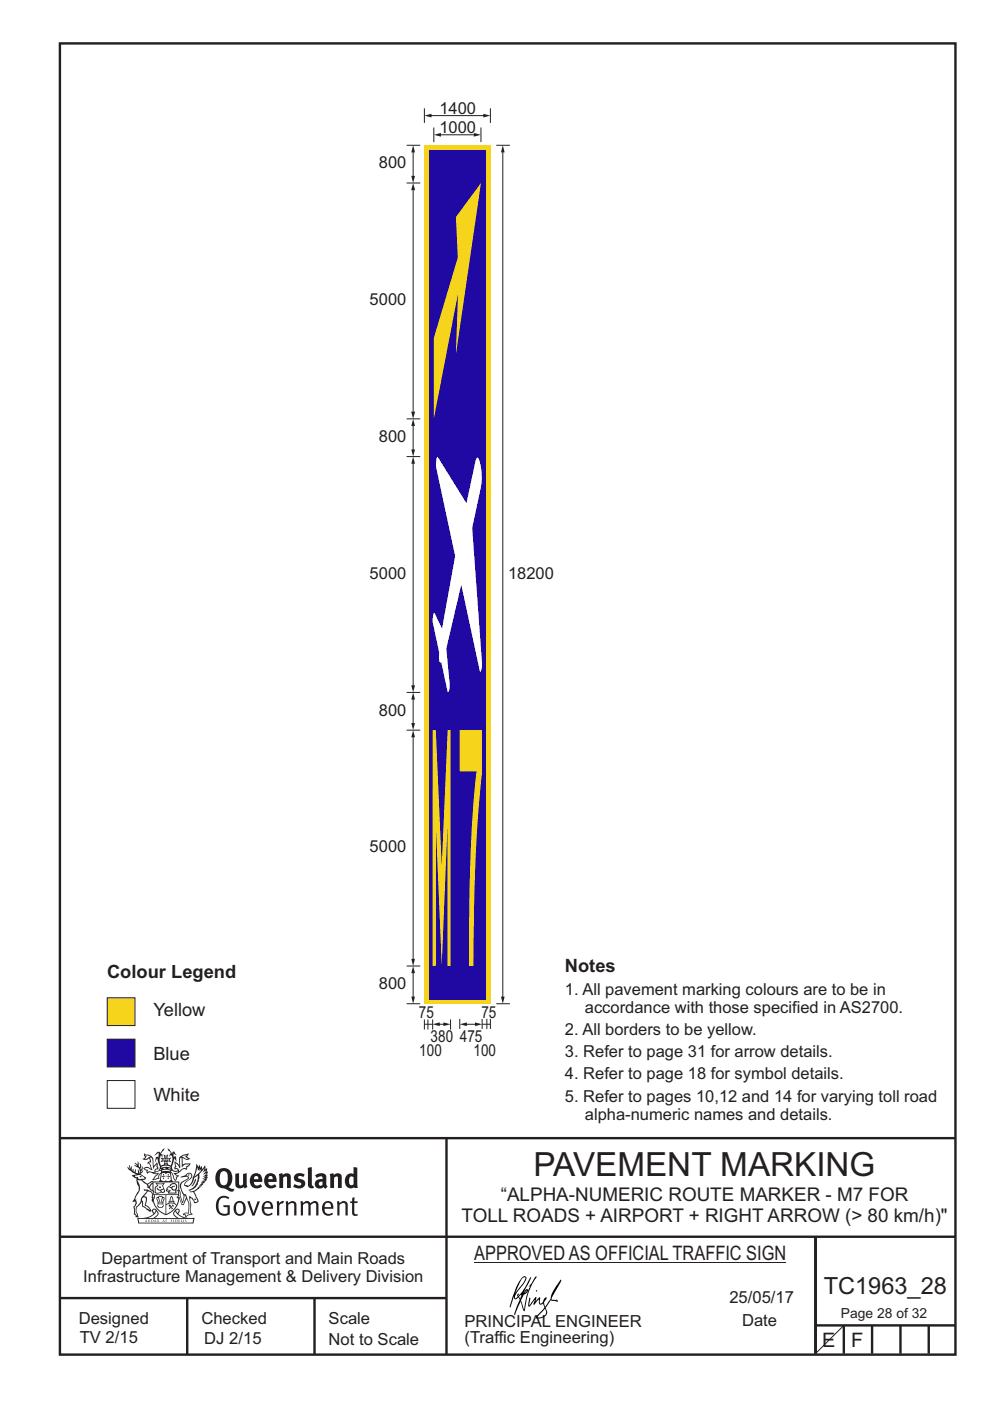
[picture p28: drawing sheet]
<svg xmlns="http://www.w3.org/2000/svg" width="210mm" height="297mm" viewBox="0 0 210 297" stroke-linecap="round" stroke-linejoin="round" font-family="sans-serif">
<defs><g id="words">
<text font-size="7.1" fill="#231f20" x="113.2" y="249.3">PAVEMENT MARKING</text>
<text font-size="5" fill="#231f20" x="174.7" y="274.3">TC1963_28</text>
<g font-size="4.2" fill="#231f20">
<text x="100.6" y="267.2">APPROVED AS OFFICIAL TRAFFIC SIGN</text>
<text x="174.4" y="285.6">E</text>
<text x="180.6" y="285.6">F</text>
</g>
<g font-size="4" fill="#231f20">
<text x="106.2" y="254.5">“ALPHA-NUMERIC ROUTE MARKER - M7 FOR</text>
<text x="97.9" y="259.2">TOLL ROADS + AIRPORT + RIGHT ARROW (&gt; 80 km/h)&quot;</text>
</g>
<g font-size="3.9" fill="#231f20">
<text x="22.7" y="207.4">Colour Legend</text>
<text x="119.8" y="206.1">Notes</text>
<text x="32.5" y="215.5">Yellow</text>
<text x="32.5" y="224.6">Blue</text>
<text x="32.5" y="233.4">White</text>
</g>
<g font-size="3.5" fill="#231f20">
<text x="93.2" y="28.2">1000</text>
<text x="93.2" y="24.1">1400</text>
<text x="80.4" y="35.7">800</text>
<text x="78.4" y="64.7">5000</text>
<text x="80.4" y="93.7">800</text>
<text x="78.4" y="122.7">5000</text>
<text x="107.8" y="122.7">18200</text>
<text x="80.4" y="151.7">800</text>
<text x="78.4" y="180.7">5000</text>
<text x="80.4" y="209.7">800</text>
<text x="88.9" y="215.8">75</text>
<text x="102.1" y="215.8">75</text>
<text x="119.8" y="210.9">1. All pavement marking colours are to be in</text>
<text x="124.1" y="214.8">accordance with those specified in AS2700.</text>
<text x="91.3" y="220.9">380</text>
<text x="97.6" y="220.9">475</text>
<text x="119.8" y="219.5">2. All borders to be yellow.</text>
<text x="88.9" y="223.9">100</text>
<text x="100.4" y="223.9">100</text>
<text x="119.8" y="224.2">3. Refer to page 31 for arrow details.</text>
<text x="119.8" y="228.9">4. Refer to page 18 for symbol details.</text>
<text x="119.8" y="233.6">5. Refer to pages 10,12 and 14 for varying toll road</text>
<text x="124.1" y="237.5">alpha-numeric names and details.</text>
<text x="21.5" y="267.9">Department of Transport and Main Roads</text>
<text x="17.7" y="271.8">Infrastructure Management &amp; Delivery Division</text>
<text x="16.7" y="280.7">Designed</text>
<text x="42.7" y="280.7">Checked</text>
<text x="69.7" y="280.7">Scale</text>
<text x="98.5" y="281.4">PRINCIPAL ENGINEER</text>
<text x="154.7" y="276.2">25/05/17</text>
<text x="157.4" y="281.2">Date</text>
<text x="16.9" y="284.8">TV 2/15</text>
<text x="43.3" y="284.9">DJ 2/15</text>
<text x="69.7" y="285.2">Not to Scale</text>
<text x="98.5" y="284.8">(Traffic Engineering)</text>
</g>
<text font-size="2.9" fill="#231f20" x="178.4" y="279.4">Page 28 of 32</text>
</g></defs>
<g fill="none" stroke="#231f20" stroke-width=".51">
<path d="M12.7 9.2h190v278h-190zM12.7 241.3h189.9M94.7 241.4v45.8M12.7 275.2h82M12.7 262.2h190.1M39.7 275.2v12M66.7 275.2v12M173 262.2v24.8M173 281h29.7M179 281v6M185 281v6M191 281v6"/>
<path d="M197 281v6"/>
</g>
<path d="M100.6 267.7h66.2M179 281l-6 6" fill="none" stroke="#231f20" stroke-width=".21"/>
<g fill="#231f20">
<path d="M47 248.5a2.55 2.55 0 0 0 0 2.7l.3 .1a.81 .81 0 0 0 1-.9v-.6a1.04 1.04 0 0 0-1.1-1.5zM46.3 248.1a1.82 1.82 0 0 1 2.1-.2 1.82 1.82 0 0 1 .9 1.9 2.29 2.29 0 0 1-.8 1.9l.7 .3h.5l-.2 .6a2.87 2.87 0 0 1-2-.7 2.12 2.12 0 0 1-1.7-3.1z" fill-rule="evenodd"/>
<path d="M49.9 248.9l.8-.2v2a.46 .46 0 0 0 .2 .6 .46 .46 0 0 0 .7-.2v-2.2l.7-.2v2.4l.2 .5-.6 .4-.2-.3a1.02 1.02 0 0 1-1.2 .2 1.02 1.02 0 0 1-.6-1.1z" fill-rule="evenodd"/>
<path d="M54 249.5l-.1 .5h.9a.49 .49 0 0 0-.2-.6 .49 .49 0 0 0-.6 .1zM53.4 249.2a1.34 1.34 0 0 1 1.6-.3 1.34 1.34 0 0 1 .6 1.5v.2h-1.7a.77 .77 0 0 0 .5 .8 .77 .77 0 0 0 .9-.3l.3 .4a1.59 1.59 0 0 1-2.1 .2 1.59 1.59 0 0 1-.4-2z" fill-rule="evenodd"/>
<path d="M57 249.5l-.1 .5h.9a.49 .49 0 0 0-.2-.6 .49 .49 0 0 0-.6 .1zM56.4 249.2a1.34 1.34 0 0 1 1.6-.3 1.34 1.34 0 0 1 .7 1.5v.2h-1.8a.77 .77 0 0 0 .5 .8 .77 .77 0 0 0 .9-.3l.3 .4a1.59 1.59 0 0 1-2 .2 1.59 1.59 0 0 1-.5-2z" fill-rule="evenodd"/>
<path d="M59.1 248.9l.8-.2 .1 .4a.95 .95 0 0 1 1-.3 .95 .95 0 0 1 .7 .8v2.3h-.8v-2.3a.46 .46 0 0 0-.8 .1v2.2h-.9z" fill-rule="evenodd"/>
<path d="M62.5 249.1a1.75 1.75 0 0 1 2.1-.1l-.2 .5-.6-.2a.43 .43 0 0 0-.6 .3l.4 .3a1.04 1.04 0 0 1 1.2 1.2 1.04 1.04 0 0 1-1.4 .9l-1.2-.4 .3-.6 1 .4 .4-.4a.88 .88 0 0 0-1-.5l-.4-.2-.1-.4z" fill-rule="evenodd"/>
<path d="M65.3 247.6l.8-.2 .1 3.8 .2 .2 .2 .5a.88 .88 0 0 1-1-.1 .88 .88 0 0 1-.3-1z" fill-rule="evenodd"/>
<path d="M67.8 250.6a.43 .43 0 0 0-.1 .7 .43 .43 0 0 0 .7-.1v-.7zM66.8 249.2a1.7 1.7 0 0 1 2.4 .1v1.8l.3 .4-.4 .5-.5-.3a1.03 1.03 0 0 1-1.7-.2 1.03 1.03 0 0 1 .8-1.5h.7v-.4a.8 .8 0 0 0-1.2 .1z" fill-rule="evenodd"/>
<path d="M69.9 248.9l.8-.2 .1 .4a.95 .95 0 0 1 1-.3 .95 .95 0 0 1 .7 .8v2.3h-.8v-2.3a.46 .46 0 0 0-.8 .1v2.2h-.8z" fill-rule="evenodd"/>
<path d="M74.3 249.5a1.48 1.48 0 0 0 0 1.7l.4 .1 .3-.2v-1.5l-.3-.2zM75 247.4l.8 .2 .1 4.3h-.7l-.1-.2a1.26 1.26 0 0 1-1.4 0 1.26 1.26 0 0 1-.6-1.3 1.29 1.29 0 0 1 .5-1.3 1.29 1.29 0 0 1 1.4-.2z" fill-rule="evenodd"/>
<path d="M46.4 253.9a1.72 1.72 0 0 1 2.2 0l-.2 .3a1.24 1.24 0 0 0-1.4-.1 1.24 1.24 0 0 0-.7 1.3 1.49 1.49 0 0 0 1.3 2l.7-.2v-1.3h-.9l-.1-.4h1.4v2a1.93 1.93 0 0 1-2.2-.1 1.93 1.93 0 0 1-.7-2.2l.2-.7z" fill-rule="evenodd"/>
<path d="M50.3 255.2a1.65 1.65 0 0 0 .3 2.2 .99 .99 0 0 0 1-1.5 .78 .78 0 0 0-.4-.8 .78 .78 0 0 0-.9 .1zM50 254.9a1.33 1.33 0 0 1 1.6-.1 1.33 1.33 0 0 1 .5 1.5 1.31 1.31 0 0 1-1.3 1.5 1.31 1.31 0 0 1-1.3-1.6l.1-.5z" fill-rule="evenodd"/>
<path d="M52.5 254.7l.4-.1 .9 2.6 .8-2.5h.5l-1.1 3h-.5z" fill-rule="evenodd"/>
<path d="M56.2 255.2l-.2 .7h1.4a.7 .7 0 0 0-.3-.8 .7 .7 0 0 0-.9 .1zM55.9 255a1.22 1.22 0 0 1 1.5-.2 1.22 1.22 0 0 1 .5 1.5h-1.9a.93 .93 0 0 0 .5 1 .93 .93 0 0 0 1.2-.2l.1 .3a1.43 1.43 0 0 1-1.7 .1 1.43 1.43 0 0 1-.6-1.7z" fill-rule="evenodd"/>
<path d="M58.7 254.8l.4-.2 .1 .5 .4-.3 .6-.2-.2 .6a.66 .66 0 0 0-.8 .6v1.9h-.4z" fill-rule="evenodd"/>
<path d="M60.6 254.8l.4-.2 .1 .5a.94 .94 0 0 1 1-.4 .94 .94 0 0 1 .8 .7v2.3h-.5l-.1-2.5a.81 .81 0 0 0-1.2 .3v2.2h-.4z" fill-rule="evenodd"/>
<path d="M63.7 254.7l.5-.1 .1 .5 .4-.3a.78 .78 0 0 1 1.1 .3 .9 .9 0 0 1 1-.5 .9 .9 0 0 1 .7 .8v2.3h-.4l-.1-2.5a.67 .67 0 0 0-1.1 .3v2.2h-.5v-2.4l-.4-.2-.7 .4v2.2h-.5z" fill-rule="evenodd"/>
<path d="M69 255.2l-.2 .7h1.4a.7 .7 0 0 0-.3-.8 .7 .7 0 0 0-.9 .1zM68.7 255a1.22 1.22 0 0 1 1.5-.2 1.22 1.22 0 0 1 .5 1.5h-1.9a.93 .93 0 0 0 .5 1 .93 .93 0 0 0 1.2-.2l.1 .3a1.44 1.44 0 0 1-1.7 .1 1.44 1.44 0 0 1-.6-1.7z" fill-rule="evenodd"/>
<path d="M71.4 254.8l.5-.2 .1 .5a.94 .94 0 0 1 1-.4 .94 .94 0 0 1 .7 .7v2.3h-.4l-.1-2.5a.81 .81 0 0 0-1.2 .3v2.2h-.5z" fill-rule="evenodd"/>
<path d="M74.7 254l.5-.2v.9h.7l-.1 .4h-.7l.1 2.2 .1 .1h.5l.1 .3a.75 .75 0 0 1-1.2-.6v-2h-.4v-.4h.4z" fill-rule="evenodd"/>
<path d="M30.8 244.9l1.1 .3-.9 .5h-.4l.5-.5zM31.8 245.5l.2-.1a2.44 2.44 0 0 1 .4 2l.1 .4 .7-1-.1 .6 .3 .3a.57 .57 0 0 0-.6 .8l-1-.2-.5 .2 .1-.5-.7-.2 .6-.2 1 .5 .1-.1-.6-1.3-.2-.1 .5-.1zM30.7 244.5l-.2 .4 .3 .4-.6 .4a1.04 1.04 0 0 0 1.4-.1l.2 .7h-.4l-.2 .4a.94 .94 0 0 1 .9 1.1l-.2-.1a1.16 1.16 0 0 0-1.5-.1l.3 .4 .4 .2 .1 .5 .2 .2v-.2a.94 .94 0 0 1 1.1 .2h.9l-1.2 1.2a1.13 1.13 0 0 0 1.2-.2l.4-.1-.1-.4 .5-.7a.83 .83 0 0 0-.6 1.1l-.3-.1-.7 .3 1.1-1.4-.5 .2-.5-.1 1.3-.5-.2-.2-.8 .4v-.3l.2-.2 .3 .1 .1-.3-.2-.4v-.6l-.2-.3-.6 .9v-.7a1.42 1.42 0 0 0-1.7-1.8z" fill-rule="evenodd"/>
<path d="M38.5 245.3l.5-.3 .7-.1-.6 .3 .8 .5h-.3zM38.3 245.5h.2l.1 2a1.69 1.69 0 0 1 1.5-.7l-.7 .5 .1 .5a1.1 1.1 0 0 0-1.5 .6l-.1-.5-.2-.2h-.5l.2-.4-.2-.7a1.42 1.42 0 0 1 .8 1.1l.2-.1zM37.1 246.2l.1 1-.2 .3v.5l.6-.1 .1 .2a.96 .96 0 0 1-1.1-.1l-.1 .1a1.06 1.06 0 0 0 1.3 .2v.1a.72 .72 0 0 1-1 .2l.3 .5 .6 .3-.4 .1-.1 .7-.3-.4-.3-1.1-.4-.4 .4 .9a1.54 1.54 0 0 0 .6 1.2l.2-.3a.58 .58 0 0 1 .5-.7l.1-.2h-.3l-.4-.3 .9-.5a.93 .93 0 0 1 1.1-.5l.1 .2 .2-.1 .1-.5a.99 .99 0 0 0 .7-.9l-1.3 .1-.4 .3v-1.5l.9 .4 .8-.3h-.3l-.5-.4 .4-.7-.7 .2a1.46 1.46 0 0 0-1.3 2.1v.4l-.2-.4z" fill-rule="evenodd"/>
<path d="M35.6 248.9l.2 .1-.1 .4h.3l-.3 .1v.5l-.1-.6h-.3l.3-.1z" fill-rule="evenodd"/>
<path d="M34.6 248.9l.2 .1-.1 .3 .4 .1h-.4v.6l-.1-.5-.3-.1h.3z" fill-rule="evenodd"/>
<path d="M34.3 248.8a.57 .57 0 0 1 .9 .2 .57 .57 0 0 1 .9-.2l.2 1.4-.2 .1a.57 .57 0 0 1-.9-.1 .69 .69 0 0 1-1.1 0zM34.2 248.1l-.3 2.1-.2 .4h2.9l-.1-.4-.3-2.1h-.2v.3l-.8-.1-.9 .1 .1-.3z" fill-rule="evenodd"/>
<path d="M34.2 252.4a.3 .3 0 0 0 .6 0 .3 .3 0 0 0-.6 0zM33.3 251l.3 .3-.3 .3a.79 .79 0 0 0 0 1.3l.8-.2-.1-.3a.55 .55 0 0 1-.7-.6h.1l.1 .3 .4 .1 .8-.2-.4-.7 .4-.3-.7 .1zM33 250.7l1.1 .2 .9-.2-.4 .7 .4 1.1a.56 .56 0 0 1-.8 .3l-.2 .1a.73 .73 0 0 1-.9 .1 .73 .73 0 0 1-.3-.9v-.4l.5-.4z" fill-rule="evenodd"/>
<path d="M35.6 251.9l.7-.5a.58 .58 0 0 1 1-.1 .58 .58 0 0 1-.5 .9l-.2-.3a.43 .43 0 0 1 .6-.3v-.1a.57 .57 0 0 0-.8 .2l-.2-.1-.3 .2 .4 .1a.55 .55 0 0 0 .9 .5v.5h-1.3l.3-.4-.1-.2-.6 .1 .2-.2-.2-.1zM35.4 251.8l-.1 .2a.39 .39 0 0 0 .2 .7l.3-.1-.2 .5h1.9l-.1-.8a.86 .86 0 0 0-.1-1.4 .86 .86 0 0 0-1.3 .4z" fill-rule="evenodd"/>
<path d="M36 254.8h.8v.2h-.8zM36.4 253.8l.2 .8h-.4zM36.4 253.5l-.3 .5-.1 .6h-.2v.4l-.7 .4 .1 .2a1.48 1.48 0 0 1 2.2 .1l.2-.1-.6-.5v-.5h-.2l-.1-.6z" fill-rule="evenodd"/>
<path d="M35.8 255.4l.3 .1 .2 .3 .3-.2-.2-.2a.38 .38 0 0 1 .4 .5l-.1-.2-.3 .3 .3 .2-.3 .2-.1-.3-.4 .3-.1-.2 .4-.3-.2-.1-.1 .1z" fill-rule="evenodd"/>
<path d="M34.5 254h.2v.2l-.3 .6h-.1zM33.6 255.3h.9v.2a.55 .55 0 0 1-.8 .4v-.2h-.2zM33.4 254h.2l.2 .8h-.2zM33.6 255h.8l.1 .1-.8 .1zM33.8 253.7h.5l-.2 1.1h-.2zM33.3 253.8l-.1 .3 .3 1.2a.48 .48 0 0 0-.1 .5 .48 .48 0 0 0 .4 .3l.6-.1a.49 .49 0 0 0 .2-.7l.3-1.2-.1-.3a1.42 1.42 0 0 0-1.5 0z" fill-rule="evenodd"/>
<path d="M33.6 251.6h.5l.1 .3h-.4z" fill-rule="evenodd"/>
<path d="M41.3 250.1l.3-.2-.2 .9-.6 .7h-.2l.5-.7z" fill-rule="evenodd"/>
<path d="M39.7 249l.3-.2 .5 .2a.88 .88 0 0 1-.6 1.1 1.22 1.22 0 0 0-.8 1.3l.5 .2a.72 .72 0 0 0 .9-.4l.5-.8 .2-.6 .8-.6v.3a2.85 2.85 0 0 1-2 2.8l.1 .1a2.13 2.13 0 0 0 1.9-1.5l-.1-.2a2.01 2.01 0 0 0 .3-1.8l1.2-1.3-.4 1 .7-.5-.7 1 .8-.4-.8 .8 .7-.1-.9 .5 .8-.1-.8 .4h.7l-.8 .3 .3 .2h-.4l.2 .4-.4-.1 .2 .3h-.4l.1 .3h-.1a2.16 2.16 0 0 1-2 1l.1 .2h.4a.76 .76 0 0 1 .7 .7l.5 1.2-.6 .2a1.45 1.45 0 0 0-1.2-1.3l.3 1.8-.1 1.9 .4 .2a1.07 1.07 0 0 0-1.2 .4v-.3l-.5-.2a.87 .87 0 0 1 1-.1l.1-.7a4.4 4.4 0 0 0-.6-3.1l-.1-.3h-.2a2.16 2.16 0 0 1-.7-2.2l.3-.3 1.2-.8a.55 .55 0 0 0-.4-.7zM37.8 252.4a.76 .76 0 0 1 .3 1.1l.6 1.6 .4-1.7 .2 .1a.61 .61 0 0 1-.1 .9l-.3 .9h-.2l-.7-1.6-.3 .1a1.18 1.18 0 0 0 .1-1.4zM41.8 247.5l.2 .8 .3-.6v.6l.3-.5a1.9 1.9 0 0 1-1.1 1.4l-.3 .3zM38.2 249.6l1.4-.1 .2 .1v.3l-.5 .3a1.26 1.26 0 0 0-1 1.9l.2 .7a1.84 1.84 0 0 1 .2 2l-.4-1.3a.96 .96 0 0 0-.4-1.3l-.4 .3a.78 .78 0 0 1-.1 1.3l.2 .2h.4l.4 1.1a.38 .38 0 0 0 .2 .4 .38 .38 0 0 0 .4-.1l.6-1.2a2.94 2.94 0 0 1 .3 2.5v.5l-.8-.1-.3 .4v.2l.4-.1 .1 .4 .2 .1a1.02 1.02 0 0 1 1.3-.5l-.1-.4-.3-.1 .2-1.7-.3-1.4 .1 .1a1.14 1.14 0 0 1 .7 .9 .63 .63 0 0 0 .9-.2 .63 .63 0 0 0-.2-.8l-.6-1.3 .9-.6 .2-.3 .2-.1v-.2h.3l-.1-.3h.4l-.1-.3 .5-.1-.2-.2 .5-.4 .1-.2-.3 .1 .5-.6-.3 .1 .3-.6-.4 .1 .4-.5v-.3l-.3 .2 .1-.6v-.3l-.4 .3-.1-.8-.5 .8-.2-.7-.2 .5-.3-.8-.1 .6-.5-.8-.1 1.4-.7 1.9a1.81 1.81 0 0 1-.9 1.4l-.6-.2a1.75 1.75 0 0 1 1.1-1.2 .75 .75 0 0 0 .1-1.3 .75 .75 0 0 0-1.2 .5z" fill-rule="evenodd"/>
<path d="M41.2 254.2l.3-.1 .1 .3h-.4z" fill-rule="evenodd"/>
<path d="M29.4 258.4h11.6l-.2 .8h-11.3zM31.3 258.2l.5-.1a2.48 2.48 0 0 0 1.4-1.3l.2 .6-.5 .5-.4 .3zM32.5 256.6l.3-.2 .2 .2-.3 .6zM37.2 256.8a2.65 2.65 0 0 0 1.8 1.4h-1.1l-.5-.3-.5-.5zM37.4 256.6l.2-.2 .3 .2-.3 .6zM29.2 258.2l.1 1.2h11.7l.3-1.1-.2-.1a4.1 4.1 0 0 1-3.3-.9l.3-.4-.1-.5a1.06 1.06 0 0 0-1.3 .9l.2 .4 .6 .5h-4.7l.3-.1a.84 .84 0 0 0 .6-.7 .84 .84 0 0 0-.5-.9l-.3-.2-.5 .1-.1 .5 .3 .4a4.2 4.2 0 0 1-3.4 .9z" fill-rule="evenodd"/>
<path d="M31 258.7l.1 .2h-.2zM31 258.6l-.3 .5 .4-.1 .2 .1z" fill-rule="evenodd"/>
<path d="M31.3 258.6h.2v.4a.25 .25 0 0 0 .3-.1 .25 .25 0 0 0-.1-.3h.1a.29 .29 0 0 1 0 .4 .29 .29 0 0 1-.4 0 .29 .29 0 0 1 0-.4z" fill-rule="evenodd"/>
<path d="M32.2 258.6a.22 .22 0 0 1 .3 .2 .22 .22 0 0 1-.3 .2zM32 258.6v.5a.33 .33 0 0 0 .5-.1 .33 .33 0 0 0 0-.4 .33 .33 0 0 0-.5 0z" fill-rule="evenodd"/>
<path d="M32.9 258.7l.1 .2h-.2zM32.9 258.6l-.2 .5 .3-.1 .2 .1z" fill-rule="evenodd"/>
<path d="M33.3 258.6h.2v.2l.3-.2-.2 .2 .2 .3-.3-.2-.1 .2h-.1l.2-.3z" fill-rule="evenodd"/>
<path d="M34.7 258.7l.1 .2h-.2zM34.7 258.6l-.3 .5 .4-.1 .2 .1z" fill-rule="evenodd"/>
<path d="M35 258.6h.4h-.1v.5h-.2l.1-.5z" fill-rule="evenodd"/>
<path d="M36.2 258.6h.3h-.2v.2h.2h-.2l.1 .3h-.2z" fill-rule="evenodd"/>
<path d="M36.7 258.6h.2v.5h-.2z" fill-rule="evenodd"/>
<path d="M37.3 258.6a.22 .22 0 0 1 .3 .2 .22 .22 0 0 1-.3 .2zM37.1 258.6v.5a.33 .33 0 0 0 .5-.1 .33 .33 0 0 0 0-.4 .33 .33 0 0 0-.5 0z" fill-rule="evenodd"/>
<path d="M37.8 258.6h.3h-.1v.2h.1h-.1v.2l.1 .1h-.3z" fill-rule="evenodd"/>
<path d="M38.3 258.6h.3l-.1 .4 .2 .1h-.4z" fill-rule="evenodd"/>
<path d="M38.9 258.6h.2v.5h-.2z" fill-rule="evenodd"/>
<path d="M39.3 258.6h.2l-.2 .1 .2 .2-.1 .2h-.1v-.2l.2 .1z" fill-rule="evenodd"/>
<path d="M34.2 247.4a1.51 1.51 0 0 1 2 .2 2.67 2.67 0 0 0-2.1 0zM35.7 247.6l.4 .2 .1 .2-.4-.1zM34.6 247.7l.4-.1 .2 .2h-.4zM34 247.9l.3 .1-.3 .1zM34.9 246.9l.3-.2 .2 .2zM34.9 245.7h.2v.4h-.2zM35 245.1l.2 .2 .2-.2-.1 .4h-.2zM35.1 246.3h.2l.1 .4-.2-.2-.2 .2zM35.3 245.7h.2v.4h-.2zM34.4 245.7l.3 .1v.2l-.3 .1 .2-.2zM35.7 245.8l.3-.1-.2 .2 .2 .2-.4-.1zM32.7 244.9l1-.5-.1 1-.2-.1-.4 .1-.2 1.1 .5-1 .2 .9a1.84 1.84 0 0 1 .3 1.7l.4 .1a2.48 2.48 0 0 1 2.2 .1l.2-.3-.2-.7 .7-1.7 .4 .6-.2-1-.2-.1-.2 .3v-.9l.6 .4-.6-.7h-.3l-.1 .4-.5-.8-.5-.3 .2 .4 .5 .6-.4 .7 .4-.3a2.06 2.06 0 0 1 0 2.2l-.6-.2-.1-.6 .1-.1 .8 .2-.4-.5 .4-.5-.7 .2-.2-.2 .2-.7-.5 .4-.5-.4 .2 .7-.2 .2-.7-.2 .4 .5-.4 .5 .7-.2 .2 .1-.2 .6-.5 .2a2.02 2.02 0 0 1 0-2.2l.3 .5-.1-.6-.3-.1 .8-1.2-.5 .3-.4 .7-.2-.3a.8 .8 0 0 0-.8 .5z" fill-rule="evenodd"/>
<path d="M29.2 250.1l.3 .2a.61 .61 0 0 1 .8 .3l.3 .2a.8 .8 0 0 1 .6 1l.4 .1 .5 .6a1 1 0 0 1 .5 1l-.1 .7v-.5h-.1a.96 .96 0 0 0-.8-1.3l-.3-.2h-.6l-.1-.1-.2 .1 .2 .3h.5l-1.1 1.4-.2 .9-.4 .6a1.33 1.33 0 0 0-.5 1.8l.2 .5a1.26 1.26 0 0 1-.5-1.4l-.1-.4a1.56 1.56 0 0 0 .4-1.7l-.3 .2 .2-.5a3.2 3.2 0 0 0 .7-3zM30.4 253.9h.4a2.06 2.06 0 0 1-.1 1.6l.7 .5 .4 .5-.6-.2-.8-.6-.1-.9a.51 .51 0 0 1 .1-.9zM28.6 249.3a1.52 1.52 0 0 1 2.1 .6l-1.1 .1-.2-.1-.2-.4-.4 .1zM27.5 247v.8l-.3-.4-.2 .1a3.1 3.1 0 0 0 2 1.5l-1 .1 .5 .6 .5 .1v1.1a1.84 1.84 0 0 1-.2 2.5l-.4 .9-.4 .4 .3 .1 .4-.1 .1 .4-.2 .5-.3 .2 .1 1.8 .2-.1 .2 .6h.2l.4-.1-.1-.5a1.3 1.3 0 0 1-.1-1.6l.8-1.1 .2 1.1 .6 .2 .4 .6 .2-.2 .2 .4 .5-.1a1.85 1.85 0 0 0-1.2-1.3l.1-.3a1.39 1.39 0 0 0 0-1.5h-.5l.5-.6a.66 .66 0 0 1 .9-.4 .66 .66 0 0 1 .3 .9l-.1 .4h.2v.1l-.2 .3 .2 .5 .2-.3a2.24 2.24 0 0 0 .1-2.2 .73 .73 0 0 1-.7-.6 .73 .73 0 0 1 .5-.8l.1-.2a.94 .94 0 0 0-.9 .8 .48 .48 0 0 1-.1-.5 .48 .48 0 0 1 .5-.3l.5-.3a.51 .51 0 0 0-.8 .2l-.5 .3-1-.8 .6-.1 .1-.5-1.1-.7 .5-.4v-.4l-.5 .5 .1-.2a.69 .69 0 0 0 .2-1.1v.5l-.3 .2 .1-1.1-.3-.2 .1 .6-.1 .2-.4-1.2v.6l-.7-.3 .6 .6-.6-.2 .2 .3a1 1 0 0 1 .8 1.5l-.2-.8v.8l-.5-.2-.1-.7-.2 .6-.2-.1v-.6l-.2 .4-.2-.2 .1-.7-.2 .5z" fill-rule="evenodd"/>
<path d="M29.5 249.5l.3-.2 .3 .3z" fill-rule="evenodd"/>
<path d="M32.4 250.5h5.6v2l-.2-.1v-1.7h-5.2v2.5h5.2v-.8l.1 .2-.1 1.1v-.3h-2.5v4a4.1 4.1 0 0 0 2.6-3.6l.1-.1a4 4 0 0 1-2.8 3.9 4.2 4.2 0 0 1-2.8-4.7l.1 1.3 .1-.1a3.8 3.8 0 0 0 2.5 3.3v-4h-2.5l-.2-.9z" fill-rule="evenodd"/>
<circle cx="40" cy="249.1" r=".17"/>
</g>
<path d="M22.7 220.3h5.9v5.9h-5.9z" fill-rule="evenodd" fill="#1f09a2" stroke="#231f20" stroke-width=".21"/>
<path d="M22.7 229.1h5.9v5.9h-5.9z" fill-rule="evenodd" fill="#fff" stroke="#231f20" stroke-width=".21"/>
<path d="M22.7 211.6h5.9v5.8h-5.9z" fill-rule="evenodd" fill="#f5d41b" stroke="#231f20" stroke-width=".21"/>
<path d="M90 30.8h14v182h-14z" fill="#f5d41b"/>
<path d="M91 31.8h12v180h-12z" fill="#1f09a2"/>
<path d="M106.6 32v179.6M105.3 212.8h2.8" fill="none" stroke="#231f20" stroke-width=".21"/>
<g fill="#231f20">
<path d="M106.6 30.8l.4 1.5h-.7z"/>
<path d="M106.3 211.3h.7l-.4 1.5z"/>
</g>
<path d="M105.3 30.8h2.8M87.6 156v47.6M86.2 204.8h2.9" fill="none" stroke="#231f20" stroke-width=".21"/>
<g fill="#231f20">
<path d="M87.6 154.8l.4 1.5h-.8z"/>
<path d="M87.2 203.3h.8l-.4 1.5z"/>
</g>
<path d="M86.2 212.8h2.9M87.6 206v5.6" fill="none" stroke="#231f20" stroke-width=".21"/>
<g fill="#231f20">
<path d="M87.2 211.3h.8l-.4 1.5z"/>
<path d="M87.6 204.8l.4 1.5h-.8z"/>
</g>
<path d="M86.2 146.8h2.9M87.6 148v5.6" fill="none" stroke="#231f20" stroke-width=".21"/>
<g fill="#231f20">
<path d="M87.2 153.3h.8l-.4 1.5z"/>
<path d="M87.6 146.8l.4 1.5h-.8z"/>
</g>
<path d="M86.2 30.8h2.9M86.2 38.8h2.9M93.2 28.6h7.6M86.2 88.8h2.9M86.2 96.8h2.9" fill="none" stroke="#231f20" stroke-width=".21"/>
<g fill="#231f20">
<path d="M100.5 28.2l1.5 .4-1.5 .4z"/>
<path d="M92 28.6l1.5-.4v.8z"/>
</g>
<path d="M91.2 24.5h11.6M92 27v3.1M102 27v3.1" fill="none" stroke="#231f20" stroke-width=".21"/>
<g fill="#231f20">
<path d="M102.5 24.1l1.5 .4-1.5 .4z"/>
<path d="M90 24.5l1.5-.4v.8z"/>
</g>
<path d="M90 23v3.1M104 23v3.1M87.6 90v5.6" fill="none" stroke="#231f20" stroke-width=".21"/>
<g fill="#231f20">
<path d="M87.2 95.3h.8l-.4 1.5z"/>
<path d="M87.6 88.8l.4 1.5h-.8z"/>
</g>
<path d="M87.6 32v5.6" fill="none" stroke="#231f20" stroke-width=".21"/>
<g fill="#231f20">
<path d="M87.2 37.3h.8l-.4 1.5z"/>
<path d="M87.6 30.8l.4 1.5h-.8z"/>
</g>
<path d="M87.6 98v47.6" fill="none" stroke="#231f20" stroke-width=".21"/>
<g fill="#231f20">
<path d="M87.6 96.8l.4 1.5h-.8z"/>
<path d="M87.2 145.3h.8l-.4 1.5z"/>
</g>
<path d="M87.6 40.3v47" fill="none" stroke="#231f20" stroke-width=".21"/>
<g fill="#231f20">
<path d="M87.6 38.8l.4 1.5h-.8z"/>
<path d="M87.2 87.3h.8l-.4 1.5z"/>
</g>
<path d="M86.2 154.8h2.9" fill="none" stroke="#231f20" stroke-width=".21"/>
<g fill="#f5d41b">
<path d="M97.5 154.8h4.8a98.1 98.1 0 0 1-.6 14.7 427.5 427.5 0 0 0-1.3 35.3h-.9a364 364 0 0 1 1.6-41.3h-3.6z" fill-rule="evenodd"/>
<path d="M91.8 154.8h.6l1.3 28.8 1.2-28.8h.7v50h-.7v-29.9l-1.2 29.9-1.3-29.9v29.9h-.6z" fill-rule="evenodd"/>
</g>
<path d="M91.8 216.1v2.2M92.9 217.2h1.5M95.6 216.1v2.2M97.5 216v2.2M102.3 216v2.2" fill="none" stroke="#231f20" stroke-width=".21"/>
<g fill="#231f20">
<path d="M94.1 216.8l1.5 .4-1.5 .4z"/>
<path d="M91.8 217.2l1.5-.4v.8z"/>
</g>
<path d="M98.7 217.2h2.4" fill="none" stroke="#231f20" stroke-width=".21"/>
<g fill="#231f20">
<path d="M100.8 216.8l1.5 .4-1.5 .4z"/>
<path d="M97.5 217.2l1.5-.4v.8z"/>
</g>
<path d="M90 216.1v2.2M90 217.2h1.8M90.8 216.1v2.2M102.3 217.2h1.7M103.3 216v2.2M104 216v2.2" fill="none" stroke="#231f20" stroke-width=".21"/>
<path d="M92.7 96.9l6.2 9.8 1.9-8.8 .4-.8a.79 .79 0 0 1 .6 .8l.1 .4a12.3 12.3 0 0 1 .1 5.1l-1.8 8.5 2 29.5-.3 1-4.1-18.4-3.1 13.5 .7 7.6a2.34 2.34 0 0 1-.4 1.7l-1.4-6.4-.3 .1-.1-.3-.1-1.9-1.3-6.3v-.8l.3-1.3 1.7 3.4 2.7-15.4-4-18.7v-1.2z" fill-rule="evenodd" fill="#fff"/>
<path d="M102 38.8l-5.3 36.5 .5-13.1-5.2 26.6v-17.1l5.1-17.1-.4-8.6z" fill-rule="evenodd" fill="#f5d41b"/>
<g fill="#000">
<path d="M111.6 273.7l.2-.2-.5 .7zM110.4 274.5l.2 .1-.3 .8-.2-.5zM110.9 270.9h.5a9.3 9.3 0 0 1-2 3.1l-.1 .3 1-2.5zM110.6 271a14.7 14.7 0 0 0-2.2 4.9l-.3 1.2 .1 .1 .8-2.3a.42 .42 0 0 0 .2 .6 .42 .42 0 0 0 .6-.3l.2-.1 .2 .5-1.1 3.2h.2l1.1-2.9 .6 1.9 .2 .2 .2-.5a13.5 13.5 0 0 1 2-6.2l.4-.5-.1-.2-1.6 2.1 .4-.1a14.9 14.9 0 0 0-1.3 5.1l-.4-1.1a1.39 1.39 0 0 1 .2-1.9l.1-.2a.92 .92 0 0 0 .8-1.2 .75 .75 0 0 0-.8 .7l-.1 .2 1.6-3.4h-.1l-.4 .7a10.5 10.5 0 0 1-2.2 3.3l.2-.5a.32 .32 0 0 0-.4 .2 .32 .32 0 0 0 .1 .4l-.5 .4a3.2 3.2 0 0 1 1.1-2.3l.5-.6a2.49 2.49 0 0 0 .7-1.6l-.4-.2z" fill-rule="evenodd"/>
<path d="M113.7 273.6l.3 .2h-.3z" fill-rule="evenodd"/>
<path d="M115.6 277.5a1.15 1.15 0 0 1 .1 1.3 1.15 1.15 0 0 1-1.2 .5l-.6 .1zM112.2 275.2l-.2 1.6 .2 .2 1.2-1.5-.2 1.1 1.1-1.1a.94 .94 0 0 0 .4 1.1l.5-.3 .3 .9-1.2 1.3a.98 .98 0 0 0-.5 1 1.9 1.9 0 0 0 2.3-1.3l-.1-.2a1.02 1.02 0 0 1 .2-1.4l.6-1 1.5 .3-.2-.4v.2l-1.1-.1v-.3l2-3.6 .1-.2-.2-.2-1.7 2.8a6.6 6.6 0 0 1-1.6 2.9l-.1-.2a1.01 1.01 0 0 1 .4-1.4l.1-.2-.3-.1-.4 .4-.1 .5-.6 .4-.1-.4 .1-.9-.2-.1-.9 1 .3-1h-.2l-1.4 1.8 .3-1.5v-.1z" fill-rule="evenodd"/>
</g>
<use href="#words"/>
</svg>
